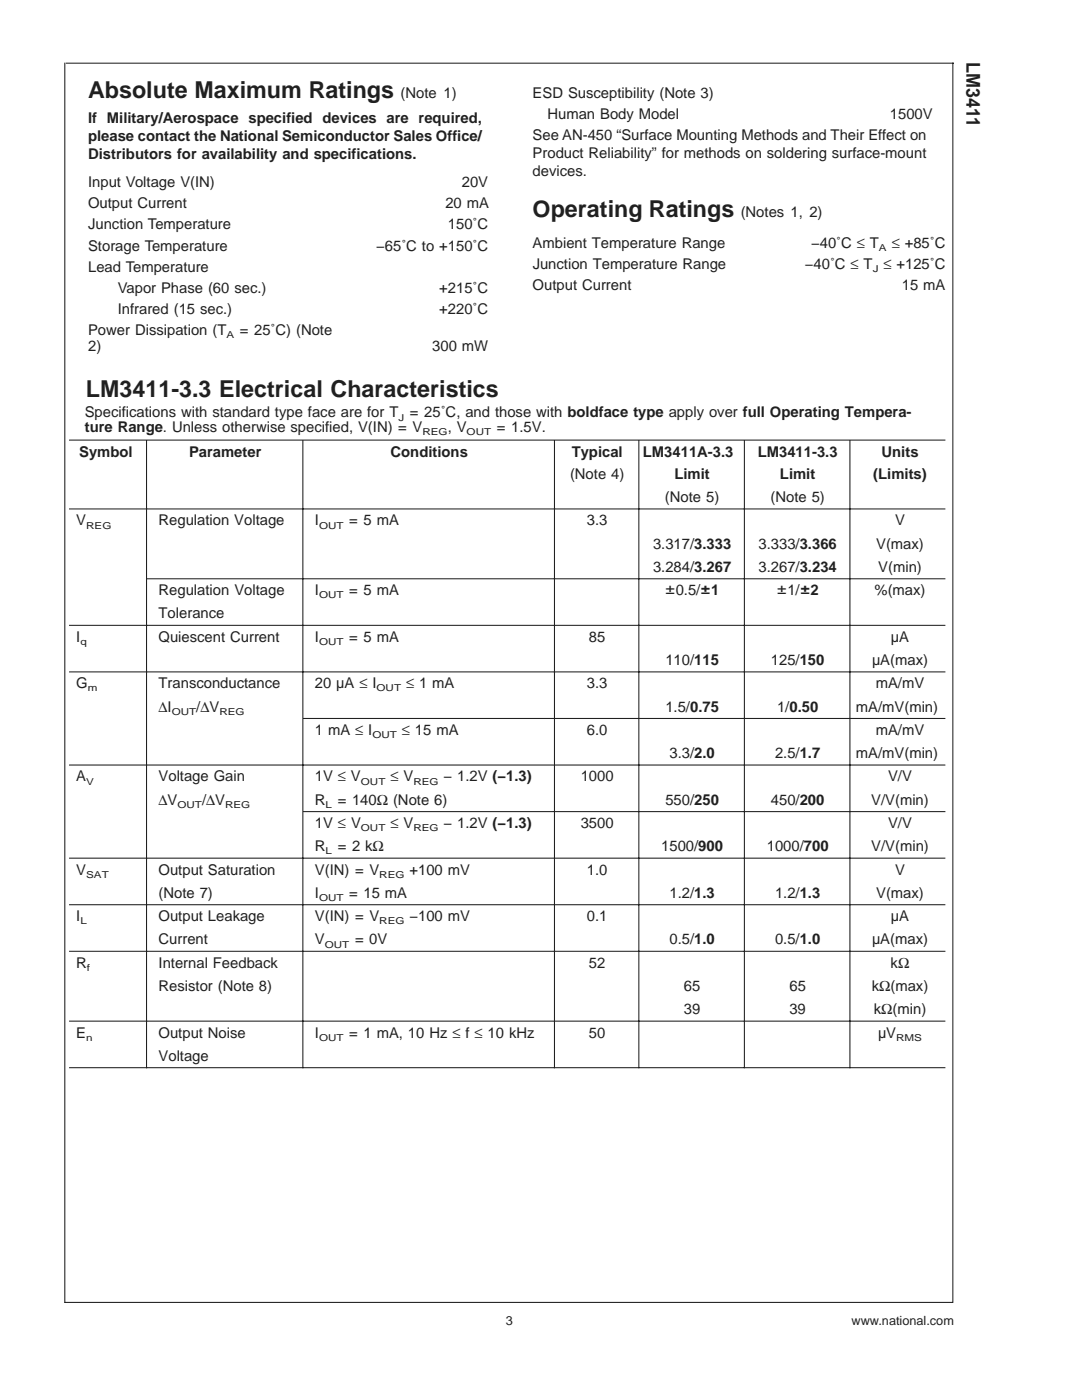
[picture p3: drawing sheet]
<svg xmlns="http://www.w3.org/2000/svg" width="216mm" height="279mm" viewBox="0 0 216 279" stroke-linecap="round" stroke-linejoin="round" font-family="sans-serif">
<defs><g id="words">
<g font-size="4.6" fill="#231f20">
<text x="17.6" y="19.5">Absolute Maximum Ratings</text>
<text x="106.3" y="43.4">Operating Ratings</text>
<text x="17.2" y="79.3">LM3411-3.3 Electrical Characteristics</text>
</g>
<text font-size="3.8" fill="#231f20" x="192.9" y="12.3" transform="rotate(90 192.9 12.3)">LM3411</text>
<g font-size="3.3" fill="#231f20">
<text x="132.8" y="118.6">±0.5/±1</text>
<text x="155.1" y="118.6">±1/±2</text>
</g>
<g font-size="3" fill="#231f20">
<text x="79.9" y="19.5">(Note 1)</text>
<text x="106.3" y="19.5">ESD Susceptibility (Note 3)</text>
<text x="109.2" y="23.7">Human Body Model</text>
<text x="177.6" y="23.7">1500V</text>
<text x="17.6" y="24.5">If Military/Aerospace specified devices are required,</text>
<text x="17.6" y="28.1">please contact the National Semiconductor Sales Office/</text>
<text x="106.3" y="27.9">See AN-450 “Surface Mounting Methods and Their Effect on</text>
<text x="17.6" y="31.6">Distributors for availability and specifications.</text>
<text x="106.3" y="31.5">Product Reliability” for methods on soldering surface-mount</text>
<text x="106.3" y="35.1">devices.</text>
<text x="17.6" y="37.4">Input Voltage V(IN)</text>
<text x="17.6" y="41.6">Output Current</text>
<text x="88.9" y="41.6">20 mA</text>
<text x="92.2" y="37.4">20V</text>
<text x="17.6" y="45.8">Junction Temperature</text>
<text x="89.4" y="45.8">150˚C</text>
<text x="147.8" y="43.4">(Notes 1, 2)</text>
<text x="17.6" y="50">Storage Temperature</text>
<text x="75.1" y="50">−65˚C to +150˚C</text>
<text x="106.3" y="49.5">Ambient Temperature Range</text>
<text x="106.3" y="53.7">Junction Temperature Range</text>
<text x="160.6" y="53.7">−40˚C ≤ T</text>
<text x="161.9" y="49.5">−40˚C ≤ T</text>
<text x="176.3" y="53.7">≤ +125˚C</text>
<text x="177.9" y="49.5">≤ +85˚C</text>
<text x="17.6" y="54.3">Lead Temperature</text>
<text x="23.5" y="58.5">Vapor Phase (60 sec.)</text>
<text x="87.6" y="58.5">+215˚C</text>
<text x="106.3" y="57.9">Output Current</text>
<text x="179.9" y="57.9">15 mA</text>
<text x="23.5" y="62.7">Infrared (15 sec.)</text>
<text x="87.6" y="62.7">+220˚C</text>
<text x="17.6" y="70">2)</text>
<text x="17.6" y="66.9">Power Dissipation (T</text>
<text x="47.9" y="66.9">= 25˚C) (Note</text>
<text x="86.2" y="70">300 mW</text>
<text x="16.9" y="83.3">Specifications with standard type face are for T</text>
<text x="81.8" y="83.3">= 25˚C, and those with boldface type apply over full Operating Tempera-</text>
<text x="16.9" y="86.2">ture Range. Unless otherwise specified, V(IN) = V</text>
<text x="89.3" y="86.2">, V</text>
<text x="99.1" y="86.2">= 1.5V.</text>
<text x="15.8" y="91.2">Symbol</text>
<text x="37.7" y="91.2">Parameter</text>
<text x="77.9" y="91.2">Conditions</text>
<text x="113.7" y="95.7">(Note 4)</text>
<text x="114.1" y="91.2">Typical</text>
<text x="128.3" y="91.2">LM3411A-3.3</text>
<text x="134.6" y="95.7">Limit</text>
<text x="151.2" y="91.2">LM3411-3.3</text>
<text x="155.6" y="95.7">Limit</text>
<text x="174.3" y="95.7">(Limits)</text>
<text x="175.9" y="91.2">Units</text>
<text x="132.7" y="100.2">(Note 5)</text>
<text x="153.7" y="100.2">(Note 5)</text>
<text x="15.2" y="104.8">V</text>
<text x="31.6" y="104.8">Regulation Voltage</text>
<text x="62.8" y="104.8">I</text>
<text x="69.7" y="104.8">= 5 mA</text>
<text x="117.1" y="104.8">3.3</text>
<text x="178.6" y="104.8">V</text>
<text x="130.3" y="109.5">3.317/3.333</text>
<text x="151.4" y="109.5">3.333/3.366</text>
<text x="174.8" y="109.5">V(max)</text>
<text x="31.6" y="118.8">Regulation Voltage</text>
<text x="62.8" y="118.8">I</text>
<text x="69.7" y="118.8">= 5 mA</text>
<text x="130.3" y="114.1">3.284/3.267</text>
<text x="151.4" y="114.1">3.267/3.234</text>
<text x="174.5" y="118.8">%(max)</text>
<text x="175.2" y="114.1">V(min)</text>
<text x="31.6" y="123.4">Tolerance</text>
<text x="15.2" y="128.1">I</text>
<text x="31.6" y="128.1">Quiescent Current</text>
<text x="62.8" y="128.1">I</text>
<text x="69.7" y="128.1">= 5 mA</text>
<text x="117.5" y="128.1">85</text>
<text x="177.8" y="128.1">µA</text>
<text x="15.2" y="137.4">G</text>
<text x="31.6" y="137.4">Transconductance</text>
<text x="62.8" y="137.4">20 µA ≤ I</text>
<text x="81" y="137.4">≤ 1 mA</text>
<text x="117.1" y="137.4">3.3</text>
<text x="132.8" y="132.7">110/115</text>
<text x="153.8" y="132.7">125/150</text>
<text x="174" y="132.7">µA(max)</text>
<text x="174.7" y="137.4">mA/mV</text>
<text x="31.6" y="142">∆I</text>
<text x="39.2" y="142">/∆V</text>
<text x="132.8" y="142">1.5/0.75</text>
<text x="155.1" y="142">1/0.50</text>
<text x="170.8" y="142">mA/mV(min)</text>
<text x="62.8" y="146.7">1 mA ≤ I</text>
<text x="80.2" y="146.7">≤ 15 mA</text>
<text x="117.1" y="146.7">6.0</text>
<text x="174.7" y="146.7">mA/mV</text>
<text x="15.2" y="156">A</text>
<text x="31.6" y="156">Voltage Gain</text>
<text x="62.8" y="156">1V ≤ V</text>
<text x="77.9" y="156">≤ V</text>
<text x="88.5" y="156">− 1.2V (−1.3)</text>
<text x="115.9" y="156">1000</text>
<text x="133.6" y="151.3">3.3/2.0</text>
<text x="154.6" y="151.3">2.5/1.7</text>
<text x="170.8" y="151.3">mA/mV(min)</text>
<text x="177.2" y="156">V/V</text>
<text x="31.6" y="160.6">∆V</text>
<text x="40.3" y="160.6">/∆V</text>
<text x="62.8" y="160.6">R</text>
<text x="67.4" y="160.6">= 140Ω (Note 6)</text>
<text x="132.8" y="160.6">550/250</text>
<text x="153.8" y="160.6">450/200</text>
<text x="173.8" y="160.6">V/V(min)</text>
<text x="62.8" y="165.2">1V ≤ V</text>
<text x="77.9" y="165.2">≤ V</text>
<text x="88.5" y="165.2">− 1.2V (−1.3)</text>
<text x="115.9" y="165.2">3500</text>
<text x="177.2" y="165.2">V/V</text>
<text x="62.8" y="169.9">R</text>
<text x="67.4" y="169.9">= 2 kΩ</text>
<text x="131.9" y="169.9">1500/900</text>
<text x="153" y="169.9">1000/700</text>
<text x="173.8" y="169.9">V/V(min)</text>
<text x="15.2" y="174.5">V</text>
<text x="31.6" y="174.5">Output Saturation</text>
<text x="31.6" y="179.2">(Note 7)</text>
<text x="62.8" y="174.5">V(IN) = V</text>
<text x="62.8" y="179.2">I</text>
<text x="69.7" y="179.2">= 15 mA</text>
<text x="81.7" y="174.5">+100 mV</text>
<text x="117.1" y="174.5">1.0</text>
<text x="133.6" y="179.2">1.2/1.3</text>
<text x="154.6" y="179.2">1.2/1.3</text>
<text x="174.8" y="179.2">V(max)</text>
<text x="178.6" y="174.5">V</text>
<text x="15.2" y="183.8">I</text>
<text x="31.6" y="183.8">Output Leakage</text>
<text x="62.8" y="183.8">V(IN) = V</text>
<text x="81.7" y="183.8">−100 mV</text>
<text x="117.1" y="183.8">0.1</text>
<text x="177.8" y="183.8">µA</text>
<text x="31.6" y="188.5">Current</text>
<text x="62.8" y="188.5">V</text>
<text x="70.8" y="188.5">= 0V</text>
<text x="133.6" y="188.5">0.5/1.0</text>
<text x="154.6" y="188.5">0.5/1.0</text>
<text x="174" y="188.5">µA(max)</text>
<text x="15.2" y="193.1">R</text>
<text x="31.6" y="193.1">Internal Feedback</text>
<text x="31.6" y="197.8">Resistor (Note 8)</text>
<text x="117.5" y="193.1">52</text>
<text x="136.5" y="197.8">65</text>
<text x="157.5" y="197.8">65</text>
<text x="173.9" y="197.8">kΩ(max)</text>
<text x="177.7" y="193.1">kΩ</text>
<text x="136.5" y="202.4">39</text>
<text x="157.5" y="202.4">39</text>
<text x="174.3" y="202.4">kΩ(min)</text>
<text x="15.2" y="207.1">E</text>
<text x="31.6" y="207.1">Output Noise</text>
<text x="62.8" y="207.1">I</text>
<text x="69.7" y="207.1">= 1 mA, 10 Hz ≤ f ≤ 10 kHz</text>
<text x="117.5" y="207.1">50</text>
<text x="175.2" y="207.1">µV</text>
<text x="31.6" y="211.7">Voltage</text>
</g>
<g font-size="2.5" fill="#231f20">
<text x="100.9" y="264.5">3</text>
<text x="169.9" y="264.5">www.national.com</text>
</g>
<g font-size="1.9" fill="#231f20">
<text x="175.4" y="50.1">A</text>
<text x="174.1" y="54.3">J</text>
<text x="45.2" y="67.6">A</text>
<text x="79.5" y="83.9">J</text>
<text x="84.3" y="86.9">REG</text>
<text x="93.1" y="86.9">OUT</text>
<text x="17.2" y="105.5">REG</text>
<text x="63.7" y="105.5">OUT</text>
<text x="63.7" y="119.4">OUT</text>
<text x="16" y="128.7">q</text>
<text x="63.7" y="128.7">OUT</text>
<text x="17.5" y="138">m</text>
<text x="34.3" y="142.6">OUT</text>
<text x="43.8" y="142.6">REG</text>
<text x="75.1" y="138">OUT</text>
<text x="74.3" y="147.3">OUT</text>
<text x="17.2" y="156.6">V</text>
<text x="35.4" y="161.2">OUT</text>
<text x="44.9" y="161.2">REG</text>
<text x="65" y="161.2">L</text>
<text x="72" y="156.6">OUT</text>
<text x="82.5" y="156.6">REG</text>
<text x="72" y="165.9">OUT</text>
<text x="82.5" y="165.9">REG</text>
<text x="65" y="170.5">L</text>
<text x="17.2" y="175.2">SAT</text>
<text x="63.7" y="179.8">OUT</text>
<text x="75.7" y="175.2">REG</text>
<text x="16" y="184.5">L</text>
<text x="75.7" y="184.5">REG</text>
<text x="64.8" y="189.1">OUT</text>
<text x="17.4" y="193.8">f</text>
<text x="17.2" y="207.7">n</text>
<text x="63.7" y="207.7">OUT</text>
<text x="178.8" y="207.7">RMS</text>
</g>
</g></defs>
<g fill="none" stroke="#231f20" stroke-width=".21">
<path d="M12.9 12.5v247.5M13.1 12.6h177.2M190.1 12.5v247.5M13.8 87.8h174.8M29.2 87.9v125.3M60.4 87.9v125.3M110.6 87.9v125.3M127.5 87.9v125.3M148.5 87.9v125.3M169.6 87.9v125.3M13.8 101.6h174.8M29.3 115.5h159.3"/>
<path d="M13.8 124.8h174.8M13.8 134.1h174.8M13.8 152.7h174.8M60.5 143.4h128.1M13.8 171.3h174.8M60.5 162h128.1M13.8 180.6h174.8M13.8 189.9h174.8M13.8 213.1h174.8M13.8 203.8h174.8M12.9 259.9h177.2"/>
</g>
<use href="#words"/>
</svg>
